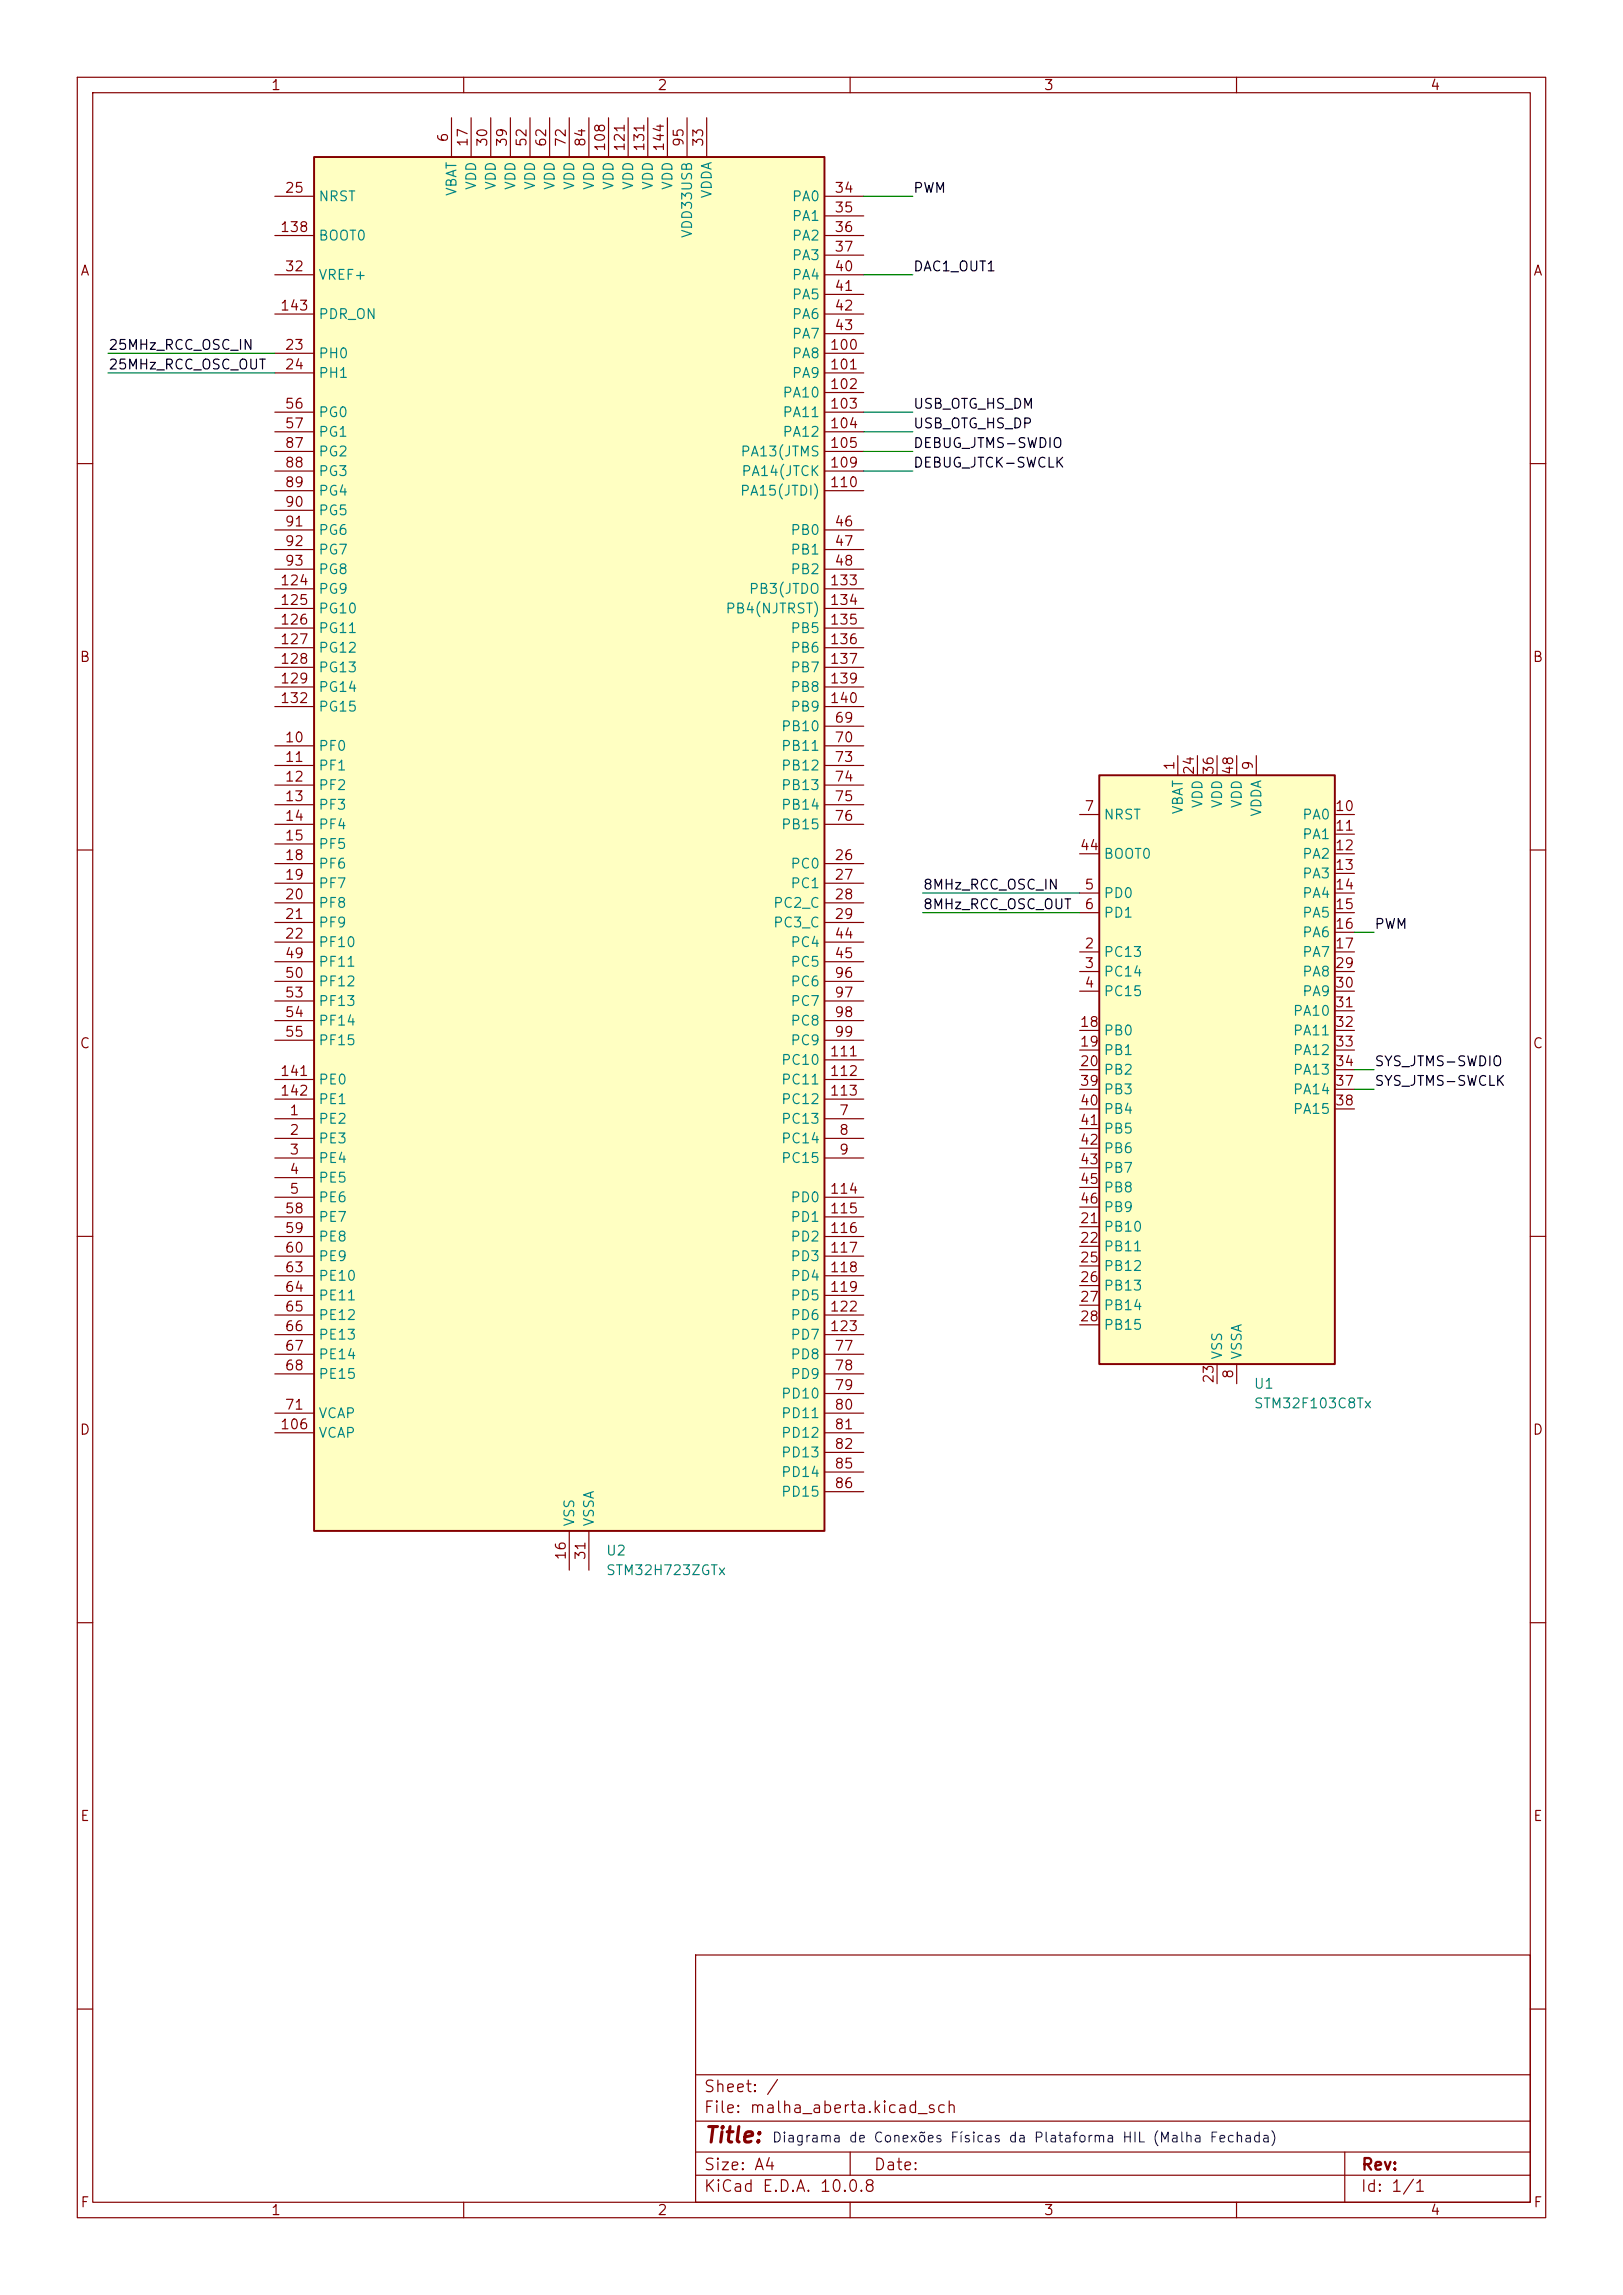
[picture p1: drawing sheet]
<svg xmlns="http://www.w3.org/2000/svg" width="210mm" height="297mm" viewBox="0 0 210 297" stroke-linecap="round" stroke-linejoin="round" font-family="sans-serif">
<defs><g id="words">
<text font-size="2" fill="#840000" x="91" y="277.8">Title:</text>
<g font-size="1.5" fill="#840000">
<text x="91" y="273.8">File: malha_aberta.kicad_sch</text>
<text x="91" y="271.1">Sheet: /</text>
<text x="91" y="281.2">Size: A4</text>
<text x="113" y="281.2">Date:</text>
<text x="176.1" y="281.2">Rev:</text>
<text x="91" y="284">KiCad E.D.A. 10.0.8</text>
<text x="176" y="284">Id: 1/1</text>
</g>
<g font-size="1.3" fill="#840000">
<text x="35" y="12">1</text>
<text x="85" y="12">2</text>
<text x="135" y="12">3</text>
<text x="185" y="12">4</text>
<text x="58.3" y="18.5" transform="rotate(-90 58.3 18.5)">6</text>
<text x="60.8" y="19.1" transform="rotate(-90 60.8 19.1)">17</text>
<text x="63.4" y="19.1" transform="rotate(-90 63.4 19.1)">30</text>
<text x="65.9" y="19.1" transform="rotate(-90 65.9 19.1)">39</text>
<text x="68.4" y="19.1" transform="rotate(-90 68.4 19.1)">52</text>
<text x="71" y="19.1" transform="rotate(-90 71 19.1)">62</text>
<text x="73.5" y="19.1" transform="rotate(-90 73.5 19.1)">72</text>
<text x="76.1" y="19.1" transform="rotate(-90 76.1 19.1)">84</text>
<text x="78.6" y="19.7" transform="rotate(-90 78.6 19.7)">108</text>
<text x="81.1" y="19.7" transform="rotate(-90 81.1 19.7)">121</text>
<text x="83.7" y="19.7" transform="rotate(-90 83.7 19.7)">131</text>
<text x="86.2" y="19.7" transform="rotate(-90 86.2 19.7)">144</text>
<text x="88.8" y="19.1" transform="rotate(-90 88.8 19.1)">95</text>
<text x="91.3" y="19.1" transform="rotate(-90 91.3 19.1)">33</text>
<text x="36.8" y="25.3">25</text>
<text x="107.9" y="25.3">34</text>
<text x="107.9" y="27.8">35</text>
<text x="10.3" y="36">A</text>
<text x="36.2" y="30.3">138</text>
<text x="36.8" y="35.4">32</text>
<text x="107.9" y="30.3">36</text>
<text x="107.9" y="32.9">37</text>
<text x="107.9" y="35.4">40</text>
<text x="198.3" y="36">A</text>
<text x="36.2" y="40.5">143</text>
<text x="107.9" y="38">41</text>
<text x="107.9" y="40.5">42</text>
<text x="36.8" y="45.6">23</text>
<text x="107.3" y="45.6">100</text>
<text x="107.9" y="43">43</text>
<text x="36.8" y="48.1">24</text>
<text x="36.8" y="53.2">56</text>
<text x="107.3" y="48.1">101</text>
<text x="107.3" y="50.7">102</text>
<text x="107.3" y="53.2">103</text>
<text x="36.8" y="55.7">57</text>
<text x="36.8" y="58.3">87</text>
<text x="107.3" y="55.7">104</text>
<text x="107.3" y="58.3">105</text>
<text x="36.8" y="60.8">88</text>
<text x="36.8" y="63.4">89</text>
<text x="36.8" y="65.9">90</text>
<text x="107.3" y="60.8">109</text>
<text x="107.3" y="63.4">110</text>
<text x="36.8" y="68.4">91</text>
<text x="36.8" y="71">92</text>
<text x="107.9" y="68.4">46</text>
<text x="107.9" y="71">47</text>
<text x="36.2" y="76.1">124</text>
<text x="36.8" y="73.5">93</text>
<text x="107.3" y="76.1">133</text>
<text x="107.9" y="73.5">48</text>
<text x="36.2" y="78.6">125</text>
<text x="36.2" y="81.1">126</text>
<text x="36.2" y="83.7">127</text>
<text x="107.3" y="78.6">134</text>
<text x="107.3" y="81.1">135</text>
<text x="107.3" y="83.7">136</text>
<text x="10.2" y="86">B</text>
<text x="36.2" y="86.2">128</text>
<text x="36.2" y="88.8">129</text>
<text x="107.3" y="86.2">137</text>
<text x="107.3" y="88.8">139</text>
<text x="198.2" y="86">B</text>
<text x="36.2" y="91.3">132</text>
<text x="107.3" y="91.3">140</text>
<text x="107.9" y="93.8">69</text>
<text x="36.8" y="96.4">10</text>
<text x="36.8" y="98.9">11</text>
<text x="36.8" y="101.5">12</text>
<text x="107.9" y="96.4">70</text>
<text x="107.9" y="98.9">73</text>
<text x="107.9" y="101.5">74</text>
<text x="152.3" y="99.8" transform="rotate(-90 152.3 99.8)">1</text>
<text x="154.8" y="100.4" transform="rotate(-90 154.8 100.4)">24</text>
<text x="157.3" y="100.4" transform="rotate(-90 157.3 100.4)">36</text>
<text x="159.9" y="100.4" transform="rotate(-90 159.9 100.4)">48</text>
<text x="162.4" y="99.8" transform="rotate(-90 162.4 99.8)">9</text>
<text x="36.8" y="104">13</text>
<text x="36.8" y="106.5">14</text>
<text x="107.9" y="104">75</text>
<text x="107.9" y="106.5">76</text>
<text x="140.2" y="105.3">7</text>
<text x="172.7" y="105.3">10</text>
<text x="172.7" y="107.8">11</text>
<text x="36.8" y="109.1">15</text>
<text x="36.8" y="111.6">18</text>
<text x="107.9" y="111.6">26</text>
<text x="139.6" y="110.4">44</text>
<text x="172.7" y="110.4">12</text>
<text x="172.7" y="112.9">13</text>
<text x="36.8" y="114.2">19</text>
<text x="36.8" y="116.7">20</text>
<text x="36.8" y="119.2">21</text>
<text x="107.9" y="114.2">27</text>
<text x="107.9" y="116.7">28</text>
<text x="107.9" y="119.2">29</text>
<text x="140.2" y="115.4">5</text>
<text x="140.2" y="118">6</text>
<text x="172.7" y="115.4">14</text>
<text x="172.7" y="118">15</text>
<text x="36.8" y="121.8">22</text>
<text x="36.8" y="124.3">49</text>
<text x="107.9" y="121.8">44</text>
<text x="107.9" y="124.3">45</text>
<text x="140.2" y="123.1">2</text>
<text x="140.2" y="125.6">3</text>
<text x="172.7" y="120.5">16</text>
<text x="172.7" y="123.1">17</text>
<text x="172.7" y="125.6">29</text>
<text x="36.8" y="126.9">50</text>
<text x="36.8" y="129.4">53</text>
<text x="36.8" y="131.9">54</text>
<text x="107.9" y="126.9">96</text>
<text x="107.9" y="129.4">97</text>
<text x="107.9" y="131.9">98</text>
<text x="140.2" y="128.1">4</text>
<text x="172.7" y="128.1">30</text>
<text x="172.7" y="130.7">31</text>
<text x="10.2" y="136">C</text>
<text x="36.8" y="134.5">55</text>
<text x="107.3" y="137">111</text>
<text x="107.9" y="134.5">99</text>
<text x="139.6" y="133.2">18</text>
<text x="139.6" y="135.8">19</text>
<text x="172.7" y="133.2">32</text>
<text x="172.7" y="135.8">33</text>
<text x="198.2" y="136">C</text>
<text x="36.2" y="139.6">141</text>
<text x="36.2" y="142.1">142</text>
<text x="107.3" y="139.6">112</text>
<text x="107.3" y="142.1">113</text>
<text x="139.6" y="138.3">20</text>
<text x="139.6" y="140.8">39</text>
<text x="139.6" y="143.4">40</text>
<text x="172.7" y="138.3">34</text>
<text x="172.7" y="140.8">37</text>
<text x="172.7" y="143.4">38</text>
<text x="37.4" y="144.6">1</text>
<text x="37.4" y="147.2">2</text>
<text x="37.4" y="149.7">3</text>
<text x="108.5" y="144.6">7</text>
<text x="108.5" y="147.2">8</text>
<text x="108.5" y="149.7">9</text>
<text x="139.6" y="145.9">41</text>
<text x="139.6" y="148.5">42</text>
<text x="37.4" y="152.3">4</text>
<text x="37.4" y="154.8">5</text>
<text x="107.3" y="154.8">114</text>
<text x="139.6" y="151">43</text>
<text x="139.6" y="153.5">45</text>
<text x="36.8" y="157.3">58</text>
<text x="36.8" y="159.9">59</text>
<text x="107.3" y="157.3">115</text>
<text x="107.3" y="159.9">116</text>
<text x="139.6" y="158.6">21</text>
<text x="139.6" y="161.2">22</text>
<text x="139.6" y="156.1">46</text>
<text x="36.8" y="162.4">60</text>
<text x="36.8" y="165">63</text>
<text x="36.8" y="167.5">64</text>
<text x="107.3" y="162.4">117</text>
<text x="107.3" y="165">118</text>
<text x="107.3" y="167.5">119</text>
<text x="139.6" y="163.7">25</text>
<text x="139.6" y="166.2">26</text>
<text x="36.8" y="170">65</text>
<text x="36.8" y="172.6">66</text>
<text x="107.3" y="170">122</text>
<text x="107.3" y="172.6">123</text>
<text x="139.6" y="168.8">27</text>
<text x="139.6" y="171.3">28</text>
<text x="36.8" y="175.1">67</text>
<text x="36.8" y="177.7">68</text>
<text x="107.9" y="175.1">77</text>
<text x="107.9" y="177.7">78</text>
<text x="157.3" y="179.1" transform="rotate(-90 157.3 179.1)">23</text>
<text x="159.9" y="178.5" transform="rotate(-90 159.9 178.5)">8</text>
<text x="10.2" y="186">D</text>
<text x="36.2" y="185.3">106</text>
<text x="36.8" y="182.7">71</text>
<text x="107.9" y="180.2">79</text>
<text x="107.9" y="182.7">80</text>
<text x="107.9" y="185.3">81</text>
<text x="198.2" y="186">D</text>
<text x="107.9" y="187.8">82</text>
<text x="107.9" y="190.4">85</text>
<text x="107.9" y="192.9">86</text>
<text x="73.5" y="202" transform="rotate(-90 73.5 202)">16</text>
<text x="76.1" y="202" transform="rotate(-90 76.1 202)">31</text>
<text x="10.3" y="236">E</text>
<text x="198.3" y="236">E</text>
<text x="10.3" y="286">F</text>
<text x="35" y="287">1</text>
<text x="85" y="287">2</text>
<text x="135" y="287">3</text>
<text x="185" y="287">4</text>
<text x="198.3" y="286">F</text>
</g>
<g font-size="1.3" fill="#008484">
<text x="41.1" y="26.4">NRST</text>
<text x="59.4" y="25.5" transform="rotate(-90 59.4 25.5)">VBAT</text>
<text x="61.9" y="24.7" transform="rotate(-90 61.9 24.7)">VDD</text>
<text x="64.5" y="24.7" transform="rotate(-90 64.5 24.7)">VDD</text>
<text x="67" y="24.7" transform="rotate(-90 67 24.7)">VDD</text>
<text x="69.5" y="24.7" transform="rotate(-90 69.5 24.7)">VDD</text>
<text x="72.1" y="24.7" transform="rotate(-90 72.1 24.7)">VDD</text>
<text x="74.6" y="24.7" transform="rotate(-90 74.6 24.7)">VDD</text>
<text x="77.2" y="24.7" transform="rotate(-90 77.2 24.7)">VDD</text>
<text x="79.7" y="24.7" transform="rotate(-90 79.7 24.7)">VDD</text>
<text x="82.2" y="24.7" transform="rotate(-90 82.2 24.7)">VDD</text>
<text x="84.8" y="24.7" transform="rotate(-90 84.8 24.7)">VDD</text>
<text x="87.3" y="24.7" transform="rotate(-90 87.3 24.7)">VDD</text>
<text x="92.4" y="25.8" transform="rotate(-90 92.4 25.8)">VDDA</text>
<text x="102.4" y="26.4">PA0</text>
<text x="102.4" y="28.9">PA1</text>
<text x="41.1" y="31.4">BOOT0</text>
<text x="89.9" y="30.9" transform="rotate(-90 89.9 30.9)">VDD33USB</text>
<text x="102.4" y="31.4">PA2</text>
<text x="102.4" y="34">PA3</text>
<text x="41.1" y="36.5">VREF+</text>
<text x="41.1" y="41.6">PDR_ON</text>
<text x="102.4" y="36.5">PA4</text>
<text x="102.4" y="39.1">PA5</text>
<text x="102.4" y="41.6">PA6</text>
<text x="41.1" y="46.7">PH0</text>
<text x="102.4" y="44.1">PA7</text>
<text x="102.4" y="46.7">PA8</text>
<text x="41.1" y="49.2">PH1</text>
<text x="101.2" y="51.8">PA10</text>
<text x="102.4" y="49.2">PA9</text>
<text x="41.1" y="54.3">PG0</text>
<text x="41.1" y="56.8">PG1</text>
<text x="41.1" y="59.4">PG2</text>
<text x="95.7" y="59.4">PA13(JTMS</text>
<text x="101.2" y="54.3">PA11</text>
<text x="101.2" y="56.8">PA12</text>
<text x="41.1" y="61.9">PG3</text>
<text x="41.1" y="64.5">PG4</text>
<text x="95.7" y="64.5">PA15(JTDI)</text>
<text x="95.8" y="61.9">PA14(JTCK</text>
<text x="41.1" y="67">PG5</text>
<text x="41.1" y="69.5">PG6</text>
<text x="102.2" y="69.5">PB0</text>
<text x="41.1" y="72.1">PG7</text>
<text x="41.1" y="74.6">PG8</text>
<text x="41.1" y="77.2">PG9</text>
<text x="96.8" y="77.2">PB3(JTDO</text>
<text x="102.2" y="72.1">PB1</text>
<text x="102.2" y="74.6">PB2</text>
<text x="41.1" y="79.7">PG10</text>
<text x="41.1" y="82.2">PG11</text>
<text x="93.8" y="79.7">PB4(NJTRST)</text>
<text x="102.2" y="82.2">PB5</text>
<text x="41.1" y="84.8">PG12</text>
<text x="41.1" y="87.3">PG13</text>
<text x="41.1" y="89.9">PG14</text>
<text x="102.2" y="84.8">PB6</text>
<text x="102.2" y="87.3">PB7</text>
<text x="102.2" y="89.9">PB8</text>
<text x="41.1" y="92.4">PG15</text>
<text x="101" y="94.9">PB10</text>
<text x="102.2" y="92.4">PB9</text>
<text x="41.1" y="97.5">PF0</text>
<text x="41.1" y="100">PF1</text>
<text x="101" y="97.5">PB11</text>
<text x="101" y="100">PB12</text>
<text x="41.1" y="102.6">PF2</text>
<text x="41.1" y="105.1">PF3</text>
<text x="41.1" y="107.6">PF4</text>
<text x="101" y="102.6">PB13</text>
<text x="101" y="105.1">PB14</text>
<text x="101" y="107.6">PB15</text>
<text x="142.7" y="106.4">NRST</text>
<text x="153.4" y="105.5" transform="rotate(-90 153.4 105.5)">VBAT</text>
<text x="155.9" y="104.7" transform="rotate(-90 155.9 104.7)">VDD</text>
<text x="158.4" y="104.7" transform="rotate(-90 158.4 104.7)">VDD</text>
<text x="161" y="104.7" transform="rotate(-90 161 104.7)">VDD</text>
<text x="163.5" y="105.8" transform="rotate(-90 163.5 105.8)">VDDA</text>
<text x="168.4" y="106.4">PA0</text>
<text x="41.1" y="110.2">PF5</text>
<text x="41.1" y="112.7">PF6</text>
<text x="102.2" y="112.7">PC0</text>
<text x="142.7" y="111.5">BOOT0</text>
<text x="168.4" y="108.9">PA1</text>
<text x="168.4" y="111.5">PA2</text>
<text x="168.4" y="114">PA3</text>
<text x="41.1" y="115.3">PF7</text>
<text x="41.1" y="117.8">PF8</text>
<text x="100" y="117.8">PC2_C</text>
<text x="102.2" y="115.3">PC1</text>
<text x="142.7" y="116.5">PD0</text>
<text x="142.7" y="119.1">PD1</text>
<text x="168.4" y="116.5">PA4</text>
<text x="168.4" y="119.1">PA5</text>
<text x="41.1" y="120.3">PF9</text>
<text x="41.1" y="122.9">PF10</text>
<text x="41.1" y="125.4">PF11</text>
<text x="100" y="120.3">PC3_C</text>
<text x="102.2" y="122.9">PC4</text>
<text x="102.2" y="125.4">PC5</text>
<text x="142.7" y="124.2">PC13</text>
<text x="168.4" y="121.6">PA6</text>
<text x="168.4" y="124.2">PA7</text>
<text x="41.1" y="128">PF12</text>
<text x="41.1" y="130.5">PF13</text>
<text x="102.2" y="128">PC6</text>
<text x="102.2" y="130.5">PC7</text>
<text x="142.7" y="126.7">PC14</text>
<text x="142.7" y="129.2">PC15</text>
<text x="167.2" y="131.8">PA10</text>
<text x="168.4" y="126.7">PA8</text>
<text x="168.4" y="129.2">PA9</text>
<text x="41.1" y="133">PF14</text>
<text x="41.1" y="135.6">PF15</text>
<text x="102.2" y="133">PC8</text>
<text x="102.2" y="135.6">PC9</text>
<text x="142.7" y="134.3">PB0</text>
<text x="142.7" y="136.9">PB1</text>
<text x="167.2" y="134.3">PA11</text>
<text x="167.2" y="136.9">PA12</text>
<text x="41.1" y="140.7">PE0</text>
<text x="41.1" y="143.2">PE1</text>
<text x="101" y="138.1">PC10</text>
<text x="101" y="140.7">PC11</text>
<text x="101" y="143.2">PC12</text>
<text x="142.7" y="139.4">PB2</text>
<text x="142.7" y="141.9">PB3</text>
<text x="167.2" y="139.4">PA13</text>
<text x="167.2" y="141.9">PA14</text>
<text x="41.1" y="145.7">PE2</text>
<text x="41.1" y="148.3">PE3</text>
<text x="101" y="145.7">PC13</text>
<text x="101" y="148.3">PC14</text>
<text x="142.7" y="144.5">PB4</text>
<text x="142.7" y="147">PB5</text>
<text x="142.7" y="149.6">PB6</text>
<text x="167.2" y="144.5">PA15</text>
<text x="41.1" y="150.8">PE4</text>
<text x="41.1" y="153.4">PE5</text>
<text x="41.1" y="155.9">PE6</text>
<text x="101" y="150.8">PC15</text>
<text x="102.2" y="155.9">PD0</text>
<text x="142.7" y="152.1">PB7</text>
<text x="142.7" y="154.6">PB8</text>
<text x="41.1" y="158.4">PE7</text>
<text x="41.1" y="161">PE8</text>
<text x="102.2" y="158.4">PD1</text>
<text x="102.2" y="161">PD2</text>
<text x="142.7" y="159.7">PB10</text>
<text x="142.7" y="157.2">PB9</text>
<text x="41.1" y="163.5">PE9</text>
<text x="41.1" y="166.1">PE10</text>
<text x="102.2" y="163.5">PD3</text>
<text x="102.2" y="166.1">PD4</text>
<text x="142.7" y="162.3">PB11</text>
<text x="142.7" y="164.8">PB12</text>
<text x="142.7" y="167.3">PB13</text>
<text x="41.1" y="168.6">PE11</text>
<text x="41.1" y="171.1">PE12</text>
<text x="41.1" y="173.7">PE13</text>
<text x="102.2" y="168.6">PD5</text>
<text x="102.2" y="171.1">PD6</text>
<text x="102.2" y="173.7">PD7</text>
<text x="142.7" y="169.9">PB14</text>
<text x="142.7" y="172.4">PB15</text>
<text x="41.1" y="176.2">PE14</text>
<text x="41.1" y="178.8">PE15</text>
<text x="102.2" y="176.2">PD8</text>
<text x="102.2" y="178.8">PD9</text>
<text x="158.4" y="176" transform="rotate(-90 158.4 176)">VSS</text>
<text x="161" y="176" transform="rotate(-90 161 176)">VSSA</text>
<text x="41.1" y="183.8">VCAP</text>
<text x="101" y="181.3">PD10</text>
<text x="101" y="183.8">PD11</text>
<text x="162.1" y="180">U1</text>
<text x="162.1" y="182.6">STM32F103C8Tx</text>
<text x="41.1" y="186.4">VCAP</text>
<text x="101" y="186.4">PD12</text>
<text x="101" y="188.9">PD13</text>
<text x="101" y="191.5">PD14</text>
<text x="74.6" y="197.6" transform="rotate(-90 74.6 197.6)">VSS</text>
<text x="77.2" y="197.6" transform="rotate(-90 77.2 197.6)">VSSA</text>
<text x="101" y="194">PD15</text>
<text x="78.3" y="201.6">U2</text>
<text x="78.3" y="204.2">STM32H723ZGTx</text>
</g>
<g font-size="1.3">
<text x="118.1" y="25.3">PWM</text>
<text x="118.1" y="35.4">DAC1_OUT1</text>
<text x="13.9" y="45.6">25MHz_RCC_OSC_IN</text>
<text x="13.9" y="48.1">25MHz_RCC_OSC_OUT</text>
<text x="118.1" y="53.2">USB_OTG_HS_DM</text>
<text x="118.1" y="58.3">DEBUG_JTMS-SWDIO</text>
<text x="118.1" y="55.8">USB_OTG_HS_DP</text>
<text x="118.1" y="60.8">DEBUG_JTCK-SWCLK</text>
<text x="119.4" y="115.4">8MHz_RCC_OSC_IN</text>
<text x="119.4" y="118">8MHz_RCC_OSC_OUT</text>
<text x="177.8" y="120.5">PWM</text>
<text x="177.8" y="140.8">SYS_JTMS-SWCLK</text>
<text x="177.8" y="138.3">SYS_JTMS-SWDIO</text>
</g>
<text font-size="1.3" fill="#0000c2" x="99.8" y="277.6">Diagrama de Conexões Físicas da Plataforma HIL (Malha Fechada)</text>
</g></defs>
<g fill="none" stroke="#840000" stroke-width=".15">
<path d="M10 10h190v277h-190zM12 12h186v273h-186zM60 10v2M110 10v2M160 10v2M10 60h2M198 60h2M10 110h2M198 110h2M10 160h2M198 160h2M10 210h2"/>
<path d="M198 210h2M90 253h108v32h-108zM10 260h2M90 278.5h108M90 274.5h108M90 268.5h108M110 278.5v3M174 278.5v6.5M198 260h2M60 285v2M90 281.5h108M110 285v2"/>
<path d="M160 285v2"/>
</g>
<path d="M40.6 20.3h66.1v177.8h-66.1z" fill="#ffffc2"/>
<path d="M40.6 20.3h66.1v177.8h-66.1z" fill="none" stroke="#840000" stroke-width=".25"/>
<g fill="none" stroke="#840000" stroke-width=".15">
<path d="M58.4 15.2v5.1M61 15.2v5.1M63.5 15.2v5.1M66 15.2v5.1M68.6 15.2v5.1M71.1 15.2v5.1M73.7 15.2v5.1M76.2 15.2v5.1M78.7 15.2v5.1M81.3 15.2v5.1M83.8 15.2v5.1M86.4 15.2v5.1"/>
<path d="M88.9 15.2v5.1M91.4 15.2v5.1M35.6 25.4h5M35.6 35.6h5M35.6 30.5h5M106.7 25.4h5.1M106.7 35.6h5.1M106.7 27.9h5.1M106.7 30.5h5.1M106.7 33h5.1M106.7 38.1h5.1M35.6 45.7h5"/>
<path d="M35.6 48.3h5M35.6 40.6h5M35.6 53.3h5M35.6 55.9h5M35.6 58.4h5M106.7 45.7h5.1M106.7 48.3h5.1M106.7 40.6h5.1M106.7 43.2h5.1M106.7 53.3h5.1M106.7 55.9h5.1M106.7 58.4h5.1"/>
<path d="M106.7 50.8h5.1M35.6 68.6h5M35.6 71.1h5M35.6 73.7h5M35.6 61h5M35.6 63.5h5M35.6 66h5M35.6 76.2h5M35.6 78.7h5M106.7 68.6h5.1M106.7 71.1h5.1M106.7 73.7h5.1"/>
<path d="M106.7 61h5.1M106.7 63.5h5.1M106.7 76.2h5.1M106.7 78.7h5.1M35.6 96.5h5M35.6 99.1h5M35.6 81.3h5M35.6 83.8h5M35.6 86.4h5M35.6 88.9h5M35.6 91.4h5M106.7 96.5h5.1"/>
<path d="M106.7 99.1h5.1M106.7 94h5.1M106.7 81.3h5.1M106.7 83.8h5.1M106.7 86.4h5.1M106.7 88.9h5.1M106.7 91.4h5.1M35.6 101.6h5M35.6 104.1h5M35.6 106.7h5M35.6 109.2h5M35.6 111.8h5"/>
<path d="M35.6 114.3h5M35.6 116.8h5M35.6 119.4h5M106.7 101.6h5.1M106.7 104.1h5.1M106.7 106.7h5.1M106.7 111.8h5.1M106.7 114.3h5.1M106.7 116.8h5.1M106.7 119.4h5.1M35.6 121.9h5M35.6 124.5h5"/>
<path d="M35.6 127h5M35.6 129.5h5M35.6 132.1h5M35.6 134.6h5M35.6 139.7h5M106.7 121.9h5.1M106.7 124.5h5.1M106.7 127h5.1M106.7 129.5h5.1M106.7 132.1h5.1M106.7 134.6h5.1M106.7 137.2h5.1"/>
<path d="M106.7 139.7h5.1M35.6 144.8h5M35.6 147.3h5M35.6 149.9h5M35.6 152.4h5M35.6 154.9h5M35.6 157.5h5M35.6 142.2h5M106.7 144.8h5.1M106.7 147.3h5.1M106.7 149.9h5.1M106.7 154.9h5.1"/>
<path d="M106.7 157.5h5.1M106.7 142.2h5.1M35.6 160h5M35.6 162.6h5M35.6 165.1h5M35.6 167.6h5M35.6 170.2h5M35.6 172.7h5M35.6 175.3h5M35.6 177.8h5M106.7 160h5.1M106.7 162.6h5.1"/>
<path d="M106.7 165.1h5.1M106.7 167.6h5.1M106.7 170.2h5.1M106.7 172.7h5.1M106.7 175.3h5.1M106.7 177.8h5.1M35.6 182.9h5M35.6 185.4h5M73.7 198.1v5.1M76.2 198.1v5.1M106.7 182.9h5.1M106.7 180.3h5.1"/>
<path d="M106.7 185.4h5.1M106.7 188h5.1M106.7 190.5h5.1M106.7 193h5.1"/>
</g>
<path d="M142.2 100.3h30.5v76.2h-30.5z" fill="#ffffc2"/>
<path d="M142.2 100.3h30.5v76.2h-30.5z" fill="none" stroke="#840000" stroke-width=".25"/>
<g fill="none" stroke="#840000" stroke-width=".15">
<path d="M152.4 97.8v2.5M154.9 97.8v2.5M157.5 97.8v2.5M160 97.8v2.5M162.6 97.8v2.5M139.7 115.6h2.5M139.7 118.1h2.5M139.7 105.4h2.5M139.7 110.5h2.5M172.7 115.6h2.6M172.7 118.1h2.6M172.7 105.4h2.6"/>
<path d="M172.7 108h2.6M172.7 110.5h2.6M172.7 113h2.6M139.7 123.2h2.5M139.7 125.7h2.5M139.7 128.3h2.5M139.7 133.4h2.5M139.7 135.9h2.5M139.7 138.4h2.5M172.7 123.2h2.6M172.7 125.7h2.6M172.7 128.3h2.6"/>
<path d="M172.7 120.7h2.6M172.7 133.4h2.6M172.7 135.9h2.6M172.7 138.4h2.6M172.7 130.8h2.6M139.7 158.8h2.5M139.7 141h2.5M139.7 143.5h2.5M139.7 146.1h2.5M139.7 148.6h2.5M139.7 151.1h2.5M139.7 153.7h2.5"/>
<path d="M139.7 156.2h2.5M172.7 141h2.6M172.7 143.5h2.6M139.7 161.3h2.5M139.7 163.8h2.5M139.7 166.4h2.5M139.7 168.9h2.5M139.7 171.5h2.5M157.5 176.5v2.6M160 176.5v2.6"/>
</g>
<g fill="none" stroke="#008400" stroke-width=".15">
<path d="M111.8 35.6h6.3M111.8 25.4h6.3M14 48.3h21.6M14 45.7h21.6M111.8 53.3h6.3M111.8 58.4h6.3M111.8 55.9h6.3M111.8 61h6.3M119.4 115.6h20.3M119.4 118.1h20.3M175.3 138.4h2.5M175.3 120.7h2.5"/>
<path d="M175.3 141h2.5"/>
</g>
<use href="#words"/>
</svg>
